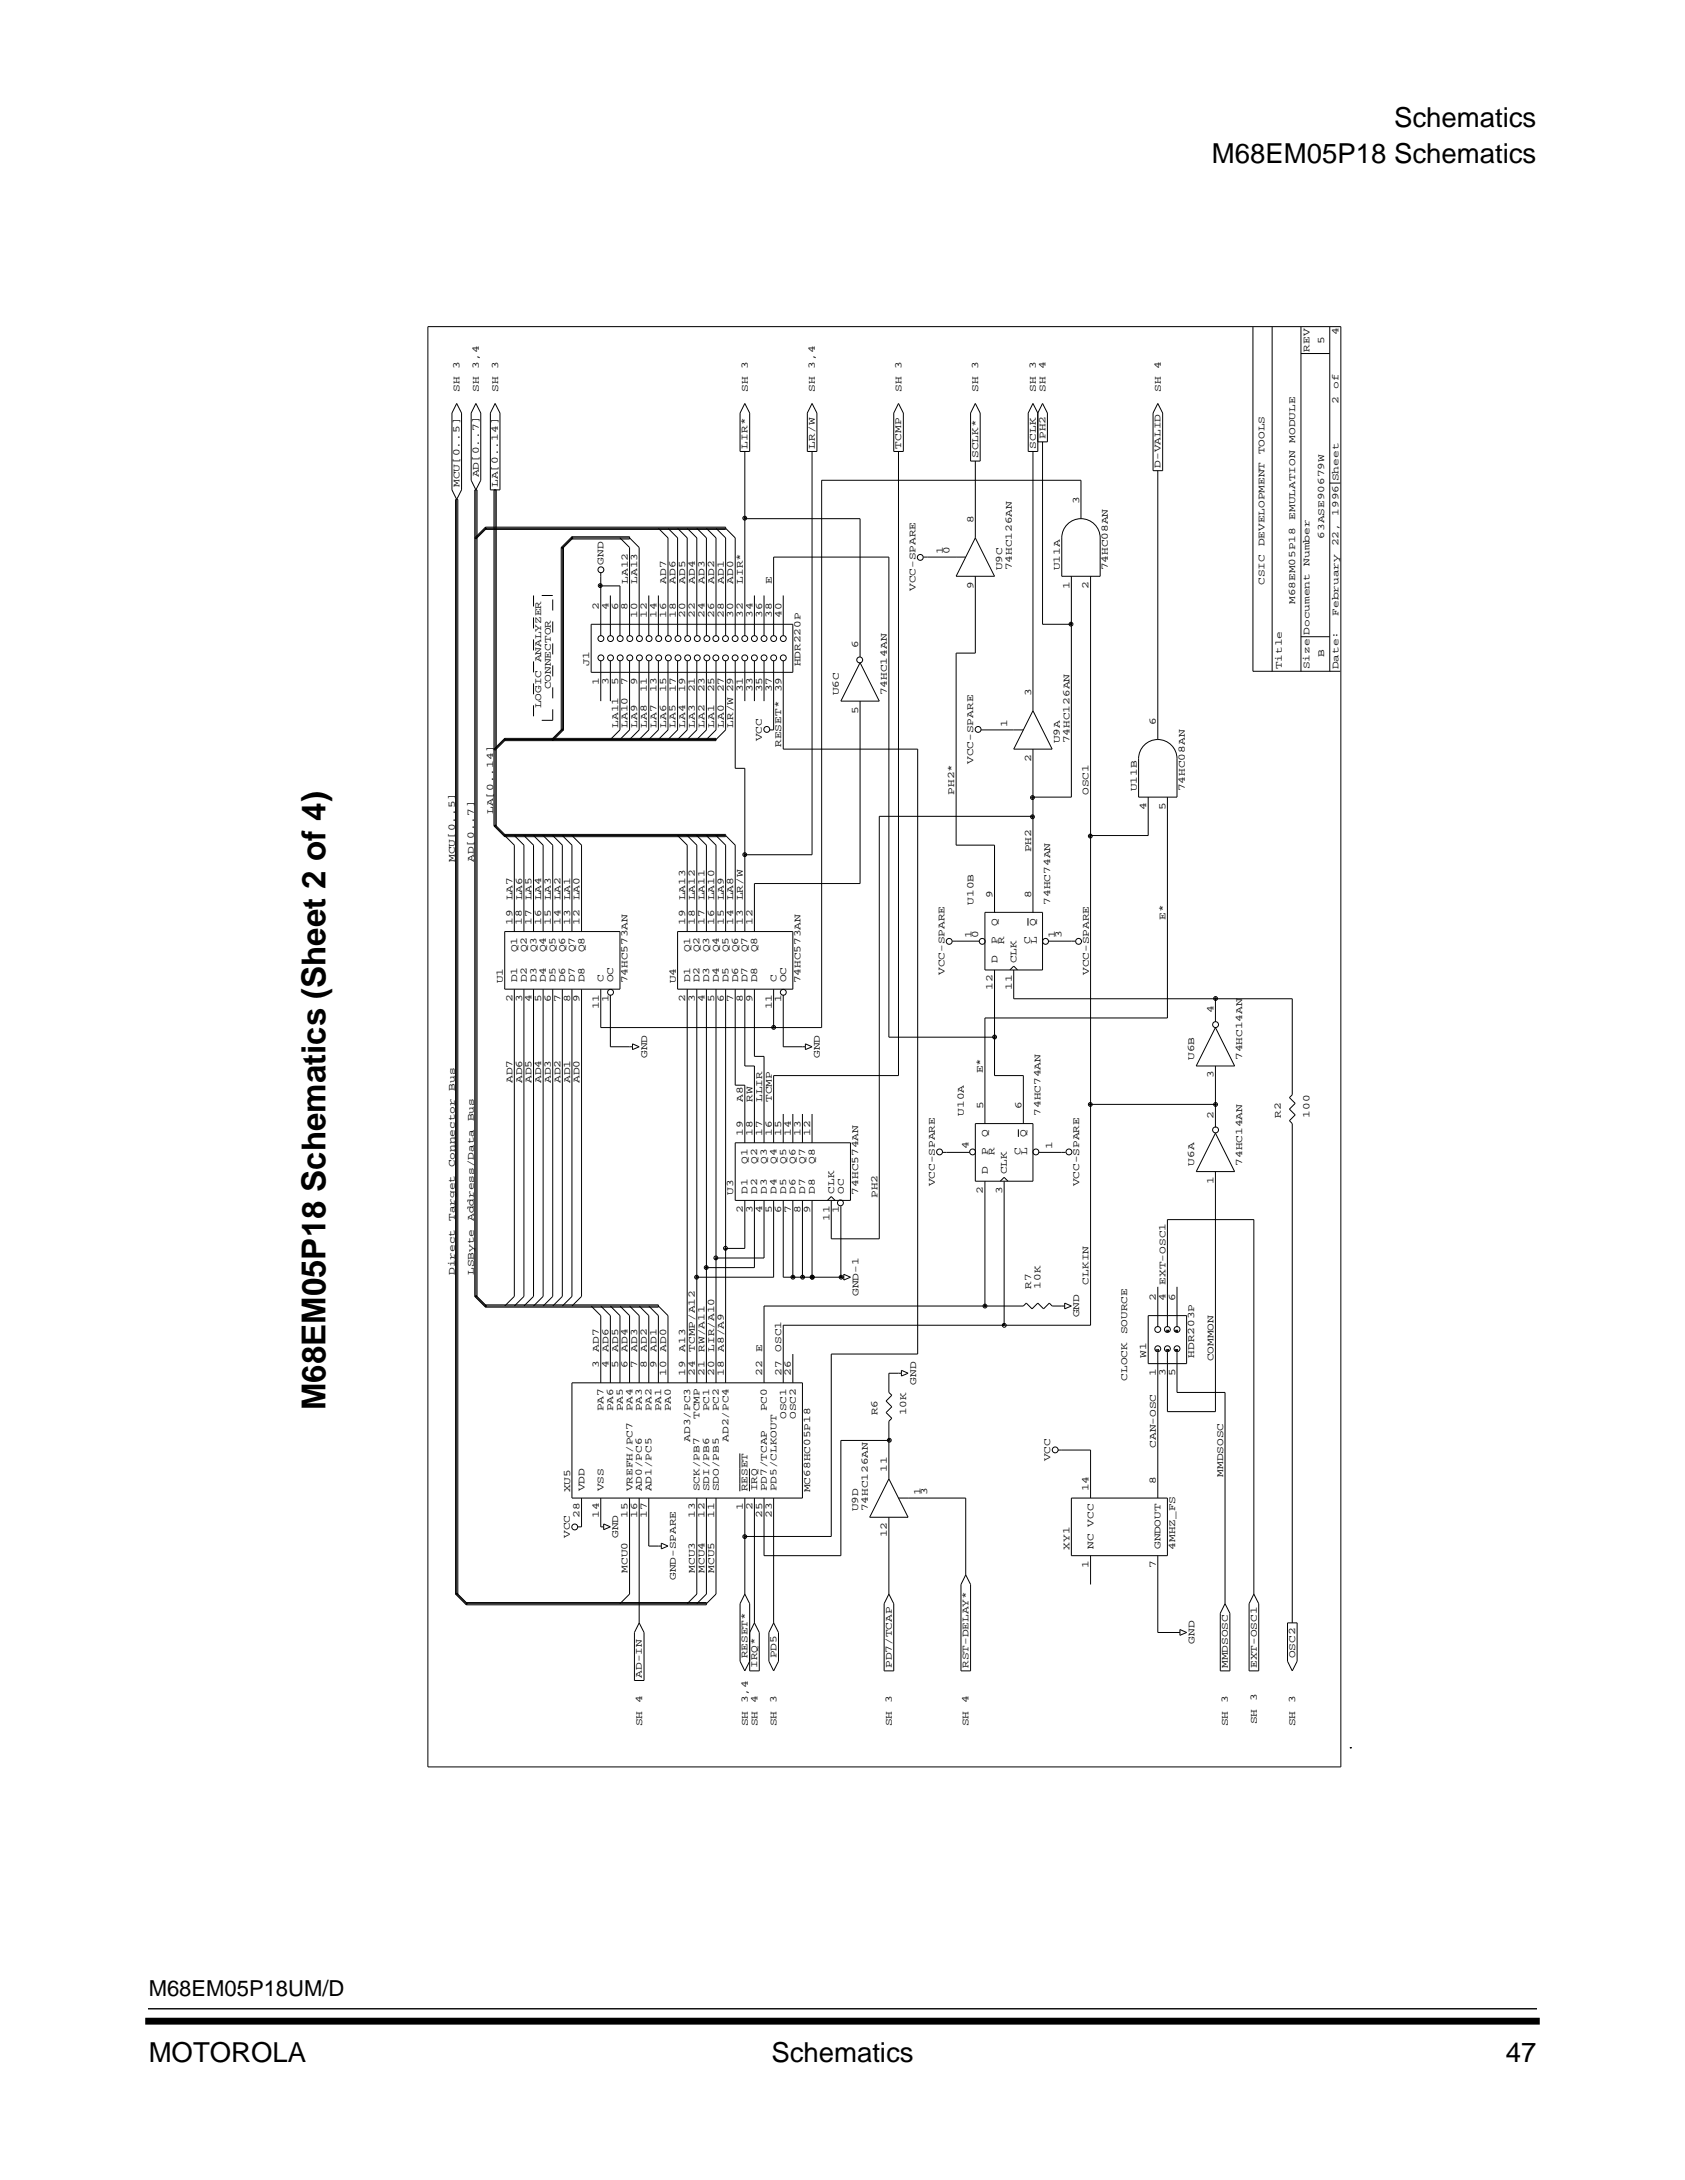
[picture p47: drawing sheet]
<svg xmlns="http://www.w3.org/2000/svg" width="216mm" height="279mm" viewBox="0 0 216 279" stroke-linecap="round" stroke-linejoin="round" font-family="sans-serif">
<defs><g id="words">
<text font-size="4.2" x="41.7" y="180.7" transform="rotate(-90 41.7 180.7)">M68EM05P18 Schematics (Sheet 2 of 4)</text>
<g font-size="3.5">
<text x="178.6" y="16.3">Schematics</text>
<text x="155.3" y="20.9">M68EM05P18 Schematics</text>
<text x="19" y="264.3">MOTOROLA</text>
<text x="98.8" y="264.3">Schematics</text>
<text x="192.9" y="264.3">47</text>
</g>
<text font-size="2.8" x="19" y="255.9">M68EM05P18UM/D</text>
<g font-size="1.3">
<text x="58.9" y="47.2" transform="rotate(-90 58.9 47.2)">3</text>
<text x="61.4" y="47.2" transform="rotate(-90 61.4 47.2)">3,4</text>
<text x="63.8" y="47.2" transform="rotate(-90 63.8 47.2)">3</text>
<text x="95.8" y="47.2" transform="rotate(-90 95.8 47.2)">3</text>
<text x="104.4" y="47.2" transform="rotate(-90 104.4 47.2)">3,4</text>
<text x="115.5" y="47.2" transform="rotate(-90 115.5 47.2)">3</text>
<text x="125.3" y="47.2" transform="rotate(-90 125.3 47.2)">3</text>
<text x="132.7" y="47.2" transform="rotate(-90 132.7 47.2)">3</text>
<text x="134" y="47.2" transform="rotate(-90 134 47.2)">4</text>
<text x="148.7" y="47.2" transform="rotate(-90 148.7 47.2)">4</text>
<text x="167.8" y="45.1" transform="rotate(-90 167.8 45.1)">REV</text>
<text x="169.6" y="44.1" transform="rotate(-90 169.6 44.1)">5</text>
<text x="171.5" y="43" transform="rotate(-90 171.5 43)">4</text>
<text x="58.9" y="50.2" transform="rotate(-90 58.9 50.2)">SH</text>
<text x="61.4" y="50.2" transform="rotate(-90 61.4 50.2)">SH</text>
<text x="63.8" y="50.2" transform="rotate(-90 63.8 50.2)">SH</text>
<text x="95.8" y="50.2" transform="rotate(-90 95.8 50.2)">SH</text>
<text x="104.4" y="50.2" transform="rotate(-90 104.4 50.2)">SH</text>
<text x="115.5" y="50.2" transform="rotate(-90 115.5 50.2)">SH</text>
<text x="125.3" y="50.2" transform="rotate(-90 125.3 50.2)">SH</text>
<text x="132.7" y="50.2" transform="rotate(-90 132.7 50.2)">SH</text>
<text x="134" y="50.2" transform="rotate(-90 134 50.2)">SH</text>
<text x="148.7" y="50.2" transform="rotate(-90 148.7 50.2)">SH</text>
<text x="171.5" y="51.8" transform="rotate(-90 171.5 51.8)">2</text>
<text x="171.5" y="49.9" transform="rotate(-90 171.5 49.9)">of</text>
<text x="95.8" y="57.5" transform="rotate(-90 95.8 57.5)">LIR*</text>
<text x="104.4" y="57.5" transform="rotate(-90 104.4 57.5)">LR/W</text>
<text x="115.5" y="57.5" transform="rotate(-90 115.5 57.5)">TCMP</text>
<text x="125.3" y="58.7" transform="rotate(-90 125.3 58.7)">SCLK*</text>
<text x="132.7" y="57.5" transform="rotate(-90 132.7 57.5)">SCLK</text>
<text x="133.9" y="56.3" transform="rotate(-90 133.9 56.3)">PH2</text>
<text x="148.7" y="59.9" transform="rotate(-90 148.7 59.9)">D-VALID</text>
<text x="162" y="58.2" transform="rotate(-90 162 58.2)">TOOLS</text>
<text x="166" y="56.7" transform="rotate(-90 166 56.7)">MODULE</text>
<text x="58.9" y="62.4" transform="rotate(-90 58.9 62.4)">MCU[0..5]</text>
<text x="61.3" y="61.2" transform="rotate(-90 61.3 61.2)">AD[0..7]</text>
<text x="63.8" y="62.4" transform="rotate(-90 63.8 62.4)">LA[0..14]</text>
<text x="138.3" y="64.6" transform="rotate(-90 138.3 64.6)">3</text>
<text x="120.8" y="71" transform="rotate(-90 120.8 71)">1</text>
<text x="121.7" y="71" transform="rotate(-90 121.7 71)">0</text>
<text x="124.7" y="67.1" transform="rotate(-90 124.7 67.1)">8</text>
<text x="162" y="70" transform="rotate(-90 162 70)">DEVELOPMENT</text>
<text x="166" y="66.6" transform="rotate(-90 166 66.6)">EMULATION</text>
<text x="169.6" y="69.1" transform="rotate(-90 169.6 69.1)">63ASE90679W</text>
<text x="171.5" y="70" transform="rotate(-90 171.5 70)">22,</text>
<text x="171.5" y="66.1" transform="rotate(-90 171.5 66.1)">1996 Sheet</text>
<text x="77.3" y="72.4" transform="rotate(-90 77.3 72.4)">GND</text>
<text x="80.4" y="74.8" transform="rotate(-90 80.4 74.8)">LA12</text>
<text x="81.7" y="74.8" transform="rotate(-90 81.7 74.8)">LA13</text>
<text x="85.3" y="74.8" transform="rotate(-90 85.3 74.8)">AD7</text>
<text x="86.6" y="74.8" transform="rotate(-90 86.6 74.8)">AD6</text>
<text x="87.8" y="74.8" transform="rotate(-90 87.8 74.8)">AD5</text>
<text x="89" y="74.8" transform="rotate(-90 89 74.8)">AD4</text>
<text x="90.3" y="74.8" transform="rotate(-90 90.3 74.8)">AD3</text>
<text x="91.5" y="74.8" transform="rotate(-90 91.5 74.8)">AD2</text>
<text x="92.7" y="74.8" transform="rotate(-90 92.7 74.8)">AD1</text>
<text x="94" y="74.8" transform="rotate(-90 94 74.8)">AD0</text>
<text x="95.2" y="74.8" transform="rotate(-90 95.2 74.8)">LIR*</text>
<text x="98.9" y="74.8" transform="rotate(-90 98.9 74.8)">E</text>
<text x="117.3" y="75.8" transform="rotate(-90 117.3 75.8)">VCC-SPARE</text>
<text x="124.7" y="75.5" transform="rotate(-90 124.7 75.5)">9</text>
<text x="128.4" y="73.1" transform="rotate(-90 128.4 73.1)">U9C</text>
<text x="129.6" y="73.1" transform="rotate(-90 129.6 73.1)">74HC126AN</text>
<text x="135.8" y="73.1" transform="rotate(-90 135.8 73.1)">U11A</text>
<text x="137" y="75.5" transform="rotate(-90 137 75.5)">1</text>
<text x="139.5" y="75.5" transform="rotate(-90 139.5 75.5)">2</text>
<text x="142" y="73.1" transform="rotate(-90 142 73.1)">74HC08AN</text>
<text x="162" y="75" transform="rotate(-90 162 75)">CSIC</text>
<text x="166" y="77.4" transform="rotate(-90 166 77.4)">M68EM05P18</text>
<text x="167.8" y="72.5" transform="rotate(-90 167.8 72.5)">Number</text>
<text x="76.7" y="78.2" transform="rotate(-90 76.7 78.2)">2</text>
<text x="78" y="78.2" transform="rotate(-90 78 78.2)">4</text>
<text x="79.2" y="78.2" transform="rotate(-90 79.2 78.2)">6</text>
<text x="80.4" y="78.2" transform="rotate(-90 80.4 78.2)">8</text>
<text x="81.7" y="79.1" transform="rotate(-90 81.7 79.1)">10</text>
<text x="82.9" y="79.1" transform="rotate(-90 82.9 79.1)">12</text>
<text x="84.1" y="79.1" transform="rotate(-90 84.1 79.1)">14</text>
<text x="85.3" y="79.1" transform="rotate(-90 85.3 79.1)">16</text>
<text x="86.6" y="79.1" transform="rotate(-90 86.6 79.1)">18</text>
<text x="87.8" y="79.1" transform="rotate(-90 87.8 79.1)">20</text>
<text x="89" y="79.1" transform="rotate(-90 89 79.1)">22</text>
<text x="90.3" y="79.1" transform="rotate(-90 90.3 79.1)">24</text>
<text x="91.5" y="79.1" transform="rotate(-90 91.5 79.1)">26</text>
<text x="92.7" y="79.1" transform="rotate(-90 92.7 79.1)">28</text>
<text x="94" y="79.1" transform="rotate(-90 94 79.1)">30</text>
<text x="95.2" y="79.1" transform="rotate(-90 95.2 79.1)">32</text>
<text x="96.4" y="79.1" transform="rotate(-90 96.4 79.1)">34</text>
<text x="97.7" y="79.1" transform="rotate(-90 97.7 79.1)">36</text>
<text x="98.9" y="79.1" transform="rotate(-90 98.9 79.1)">38</text>
<text x="100.1" y="79.1" transform="rotate(-90 100.1 79.1)">40</text>
<text x="110" y="83.1" transform="rotate(-90 110 83.1)">6</text>
<text x="171.5" y="78.9" transform="rotate(-90 171.5 78.9)">February</text>
<text x="69.3" y="84.9" transform="rotate(-90 69.3 84.9)">ANALYZER</text>
<text x="70.6" y="88.3" transform="rotate(-90 70.6 88.3)">CONNECTOR</text>
<text x="75.5" y="85.4" transform="rotate(-90 75.5 85.4)">J1</text>
<text x="76.7" y="87.8" transform="rotate(-90 76.7 87.8)">1</text>
<text x="78" y="87.8" transform="rotate(-90 78 87.8)">3</text>
<text x="79.2" y="87.8" transform="rotate(-90 79.2 87.8)">5</text>
<text x="80.4" y="87.8" transform="rotate(-90 80.4 87.8)">7</text>
<text x="81.7" y="87.8" transform="rotate(-90 81.7 87.8)">9</text>
<text x="82.9" y="88.7" transform="rotate(-90 82.9 88.7)">11</text>
<text x="84.1" y="88.7" transform="rotate(-90 84.1 88.7)">13</text>
<text x="85.3" y="88.7" transform="rotate(-90 85.3 88.7)">15</text>
<text x="86.6" y="88.7" transform="rotate(-90 86.6 88.7)">17</text>
<text x="87.8" y="88.7" transform="rotate(-90 87.8 88.7)">19</text>
<text x="89" y="88.7" transform="rotate(-90 89 88.7)">21</text>
<text x="90.3" y="88.7" transform="rotate(-90 90.3 88.7)">23</text>
<text x="91.5" y="88.7" transform="rotate(-90 91.5 88.7)">25</text>
<text x="92.7" y="88.7" transform="rotate(-90 92.7 88.7)">27</text>
<text x="95.2" y="88.7" transform="rotate(-90 95.2 88.7)">31</text>
<text x="96.4" y="88.7" transform="rotate(-90 96.4 88.7)">33</text>
<text x="97.7" y="88.7" transform="rotate(-90 97.7 88.7)">35</text>
<text x="98.9" y="88.7" transform="rotate(-90 98.9 88.7)">37</text>
<text x="100.1" y="88.7" transform="rotate(-90 100.1 88.7)">39</text>
<text x="102.6" y="85.4" transform="rotate(-90 102.6 85.4)">HDR220P</text>
<text x="107.5" y="89.1" transform="rotate(-90 107.5 89.1)">U6C</text>
<text x="113.6" y="89.1" transform="rotate(-90 113.6 89.1)">74HC14AN</text>
<text x="132.1" y="89.2" transform="rotate(-90 132.1 89.2)">3</text>
<text x="164.2" y="85.8" transform="rotate(-90 164.2 85.8)">Title</text>
<text x="167.8" y="85.8" transform="rotate(-90 167.8 85.8)">Size Document</text>
<text x="169.6" y="84.2" transform="rotate(-90 169.6 84.2)">B</text>
<text x="171.5" y="85.8" transform="rotate(-90 171.5 85.8)">Date:</text>
<text x="69.3" y="90.8" transform="rotate(-90 69.3 90.8)">LOGIC</text>
<text x="79.2" y="93.3" transform="rotate(-90 79.2 93.3)">LA11</text>
<text x="80.4" y="93.3" transform="rotate(-90 80.4 93.3)">LA10</text>
<text x="81.7" y="93.3" transform="rotate(-90 81.7 93.3)">LA9</text>
<text x="82.9" y="93.3" transform="rotate(-90 82.9 93.3)">LA8</text>
<text x="84.1" y="93.3" transform="rotate(-90 84.1 93.3)">LA7</text>
<text x="85.3" y="93.3" transform="rotate(-90 85.3 93.3)">LA6</text>
<text x="86.6" y="93.3" transform="rotate(-90 86.6 93.3)">LA5</text>
<text x="87.8" y="93.3" transform="rotate(-90 87.8 93.3)">LA4</text>
<text x="89" y="93.3" transform="rotate(-90 89 93.3)">LA3</text>
<text x="90.3" y="93.3" transform="rotate(-90 90.3 93.3)">LA2</text>
<text x="91.5" y="93.3" transform="rotate(-90 91.5 93.3)">LA1</text>
<text x="92.7" y="93.3" transform="rotate(-90 92.7 93.3)">LA0</text>
<text x="94" y="93.3" transform="rotate(-90 94 93.3)">LR/W 29</text>
<text x="97.6" y="95" transform="rotate(-90 97.6 95)">VCC</text>
<text x="100.1" y="95.7" transform="rotate(-90 100.1 95.7)">RESET*</text>
<text x="110" y="91.5" transform="rotate(-90 110 91.5)">5</text>
<text x="129" y="93.2" transform="rotate(-90 129 93.2)">1</text>
<text x="135.8" y="95.3" transform="rotate(-90 135.8 95.3)">U9A</text>
<text x="137" y="95.3" transform="rotate(-90 137 95.3)">74HC126AN</text>
<text x="148.1" y="92.9" transform="rotate(-90 148.1 92.9)">6</text>
<text x="122.3" y="101.9" transform="rotate(-90 122.3 101.9)">PH2*</text>
<text x="124.7" y="97.9" transform="rotate(-90 124.7 97.9)">VCC-SPARE</text>
<text x="132.1" y="97.6" transform="rotate(-90 132.1 97.6)">2</text>
<text x="139.5" y="101.9" transform="rotate(-90 139.5 101.9)">OSC1</text>
<text x="145.6" y="101.4" transform="rotate(-90 145.6 101.4)">U11B</text>
<text x="151.8" y="101.4" transform="rotate(-90 151.8 101.4)">74HC08AN</text>
<text x="63.2" y="104.3" transform="rotate(-90 63.2 104.3)">LA[0..14]</text>
<text x="146.9" y="103.8" transform="rotate(-90 146.9 103.8)">4</text>
<text x="149.3" y="103.8" transform="rotate(-90 149.3 103.8)">5</text>
<text x="58.3" y="110.5" transform="rotate(-90 58.3 110.5)">MCU[0..5]</text>
<text x="60.7" y="110.5" transform="rotate(-90 60.7 110.5)">AD[0..7]</text>
<text x="132.1" y="109.3" transform="rotate(-90 132.1 109.3)">PH2</text>
<text x="65.7" y="118.5" transform="rotate(-90 65.7 118.5)">19</text>
<text x="65.7" y="115.4" transform="rotate(-90 65.7 115.4)">LA7</text>
<text x="66.9" y="118.5" transform="rotate(-90 66.9 118.5)">18</text>
<text x="66.9" y="115.4" transform="rotate(-90 66.9 115.4)">LA6</text>
<text x="68.1" y="118.5" transform="rotate(-90 68.1 118.5)">17</text>
<text x="68.1" y="115.4" transform="rotate(-90 68.1 115.4)">LA5</text>
<text x="69.3" y="118.5" transform="rotate(-90 69.3 118.5)">16</text>
<text x="69.3" y="115.4" transform="rotate(-90 69.3 115.4)">LA4</text>
<text x="70.6" y="118.5" transform="rotate(-90 70.6 118.5)">15</text>
<text x="70.6" y="115.4" transform="rotate(-90 70.6 115.4)">LA3</text>
<text x="71.8" y="118.5" transform="rotate(-90 71.8 118.5)">14</text>
<text x="71.8" y="115.4" transform="rotate(-90 71.8 115.4)">LA2</text>
<text x="73" y="118.5" transform="rotate(-90 73 118.5)">13</text>
<text x="73" y="115.4" transform="rotate(-90 73 115.4)">LA1</text>
<text x="74.3" y="118.5" transform="rotate(-90 74.3 118.5)">12</text>
<text x="74.3" y="115.4" transform="rotate(-90 74.3 115.4)">LA0</text>
<text x="87.8" y="118.5" transform="rotate(-90 87.8 118.5)">19</text>
<text x="87.8" y="115.4" transform="rotate(-90 87.8 115.4)">LA13</text>
<text x="89" y="118.5" transform="rotate(-90 89 118.5)">18</text>
<text x="89" y="115.4" transform="rotate(-90 89 115.4)">LA12</text>
<text x="90.3" y="118.5" transform="rotate(-90 90.3 118.5)">17</text>
<text x="90.3" y="115.4" transform="rotate(-90 90.3 115.4)">LA11</text>
<text x="91.5" y="118.5" transform="rotate(-90 91.5 118.5)">16</text>
<text x="91.5" y="115.4" transform="rotate(-90 91.5 115.4)">LA10</text>
<text x="92.7" y="118.5" transform="rotate(-90 92.7 118.5)">15</text>
<text x="92.7" y="115.4" transform="rotate(-90 92.7 115.4)">LA9</text>
<text x="94" y="118.5" transform="rotate(-90 94 118.5)">14</text>
<text x="94" y="115.4" transform="rotate(-90 94 115.4)">LA8</text>
<text x="95.2" y="118.5" transform="rotate(-90 95.2 118.5)">13</text>
<text x="95.2" y="115.4" transform="rotate(-90 95.2 115.4)">LR/W</text>
<text x="96.4" y="118.5" transform="rotate(-90 96.4 118.5)">12</text>
<text x="124.7" y="115.9" transform="rotate(-90 124.7 115.9)">U10B</text>
<text x="127.2" y="115.1" transform="rotate(-90 127.2 115.1)">9</text>
<text x="127.8" y="118.6" transform="rotate(-90 127.8 118.6)">Q</text>
<text x="132.1" y="115.1" transform="rotate(-90 132.1 115.1)">8</text>
<text x="132.7" y="118.6" transform="rotate(-90 132.7 118.6)">Q</text>
<text x="134.6" y="115.9" transform="rotate(-90 134.6 115.9)">74HC74AN</text>
<text x="149.3" y="117.9" transform="rotate(-90 149.3 117.9)">E*</text>
<text x="66.3" y="122.1" transform="rotate(-90 66.3 122.1)">Q1</text>
<text x="66.3" y="125.9" transform="rotate(-90 66.3 125.9)">D1</text>
<text x="67.5" y="122.1" transform="rotate(-90 67.5 122.1)">Q2</text>
<text x="67.5" y="125.9" transform="rotate(-90 67.5 125.9)">D2</text>
<text x="68.7" y="122.1" transform="rotate(-90 68.7 122.1)">Q3</text>
<text x="68.7" y="125.9" transform="rotate(-90 68.7 125.9)">D3</text>
<text x="70" y="122.1" transform="rotate(-90 70 122.1)">Q4</text>
<text x="70" y="125.9" transform="rotate(-90 70 125.9)">D4</text>
<text x="71.2" y="122.1" transform="rotate(-90 71.2 122.1)">Q5</text>
<text x="71.2" y="125.9" transform="rotate(-90 71.2 125.9)">D5</text>
<text x="72.4" y="122.1" transform="rotate(-90 72.4 122.1)">Q6</text>
<text x="72.4" y="125.9" transform="rotate(-90 72.4 125.9)">D6</text>
<text x="73.6" y="122.1" transform="rotate(-90 73.6 122.1)">Q7</text>
<text x="73.6" y="125.9" transform="rotate(-90 73.6 125.9)">D7</text>
<text x="74.9" y="122.1" transform="rotate(-90 74.9 122.1)">Q8</text>
<text x="74.9" y="125.9" transform="rotate(-90 74.9 125.9)">D8</text>
<text x="77.3" y="125.9" transform="rotate(-90 77.3 125.9)">C</text>
<text x="78.6" y="125.9" transform="rotate(-90 78.6 125.9)">OC</text>
<text x="88.4" y="122.1" transform="rotate(-90 88.4 122.1)">Q1</text>
<text x="88.4" y="125.9" transform="rotate(-90 88.4 125.9)">D1</text>
<text x="89.6" y="122.1" transform="rotate(-90 89.6 122.1)">Q2</text>
<text x="89.6" y="125.9" transform="rotate(-90 89.6 125.9)">D2</text>
<text x="90.9" y="122.1" transform="rotate(-90 90.9 122.1)">Q3</text>
<text x="90.9" y="125.9" transform="rotate(-90 90.9 125.9)">D3</text>
<text x="92.1" y="122.1" transform="rotate(-90 92.1 122.1)">Q4</text>
<text x="92.1" y="125.9" transform="rotate(-90 92.1 125.9)">D4</text>
<text x="93.3" y="122.1" transform="rotate(-90 93.3 122.1)">Q5</text>
<text x="93.3" y="125.9" transform="rotate(-90 93.3 125.9)">D5</text>
<text x="94.6" y="122.1" transform="rotate(-90 94.6 122.1)">Q6</text>
<text x="94.6" y="125.9" transform="rotate(-90 94.6 125.9)">D6</text>
<text x="95.8" y="122.1" transform="rotate(-90 95.8 122.1)">Q7</text>
<text x="95.8" y="125.9" transform="rotate(-90 95.8 125.9)">D7</text>
<text x="97" y="122.1" transform="rotate(-90 97 122.1)">Q8</text>
<text x="97" y="125.9" transform="rotate(-90 97 125.9)">D8</text>
<text x="99.5" y="125.9" transform="rotate(-90 99.5 125.9)">C</text>
<text x="100.7" y="125.9" transform="rotate(-90 100.7 125.9)">OC</text>
<text x="121" y="125" transform="rotate(-90 121 125)">VCC-SPARE</text>
<text x="124.5" y="120.2" transform="rotate(-90 124.5 120.2)">1</text>
<text x="125.3" y="120.2" transform="rotate(-90 125.3 120.2)">0</text>
<text x="127.8" y="123.4" transform="rotate(-90 127.8 123.4)">D</text>
<text x="127.8" y="121" transform="rotate(-90 127.8 121)">P</text>
<text x="128.6" y="121" transform="rotate(-90 128.6 121)">R</text>
<text x="130.3" y="123.4" transform="rotate(-90 130.3 123.4)">CLK</text>
<text x="132" y="121" transform="rotate(-90 132 121)">C</text>
<text x="132.8" y="121" transform="rotate(-90 132.8 121)">L</text>
<text x="135.2" y="120.2" transform="rotate(-90 135.2 120.2)">1</text>
<text x="136" y="120.2" transform="rotate(-90 136 120.2)">3</text>
<text x="139.5" y="125" transform="rotate(-90 139.5 125)">VCC-SPARE</text>
<text x="64.4" y="126" transform="rotate(-90 64.4 126)">U1</text>
<text x="65.7" y="128.4" transform="rotate(-90 65.7 128.4)">2</text>
<text x="66.9" y="128.4" transform="rotate(-90 66.9 128.4)">3</text>
<text x="68.1" y="128.4" transform="rotate(-90 68.1 128.4)">4</text>
<text x="69.3" y="128.4" transform="rotate(-90 69.3 128.4)">5</text>
<text x="70.6" y="128.4" transform="rotate(-90 70.6 128.4)">6</text>
<text x="71.8" y="128.4" transform="rotate(-90 71.8 128.4)">7</text>
<text x="73" y="128.4" transform="rotate(-90 73 128.4)">8</text>
<text x="74.3" y="128.4" transform="rotate(-90 74.3 128.4)">9</text>
<text x="76.7" y="129.4" transform="rotate(-90 76.7 129.4)">11</text>
<text x="78" y="128.4" transform="rotate(-90 78 128.4)">1</text>
<text x="80.4" y="126" transform="rotate(-90 80.4 126)">74HC573AN</text>
<text x="86.6" y="126" transform="rotate(-90 86.6 126)">U4</text>
<text x="87.8" y="128.4" transform="rotate(-90 87.8 128.4)">2</text>
<text x="89" y="128.4" transform="rotate(-90 89 128.4)">3</text>
<text x="90.3" y="128.4" transform="rotate(-90 90.3 128.4)">4</text>
<text x="91.5" y="128.4" transform="rotate(-90 91.5 128.4)">5</text>
<text x="92.7" y="128.4" transform="rotate(-90 92.7 128.4)">6</text>
<text x="94" y="128.4" transform="rotate(-90 94 128.4)">7</text>
<text x="95.2" y="128.4" transform="rotate(-90 95.2 128.4)">8</text>
<text x="96.4" y="128.4" transform="rotate(-90 96.4 128.4)">9</text>
<text x="98.9" y="129.4" transform="rotate(-90 98.9 129.4)">11</text>
<text x="100.1" y="128.4" transform="rotate(-90 100.1 128.4)">1</text>
<text x="102.6" y="126" transform="rotate(-90 102.6 126)">74HC573AN</text>
<text x="127.2" y="126.9" transform="rotate(-90 127.2 126.9)">12</text>
<text x="129.6" y="126.9" transform="rotate(-90 129.6 126.9)">11</text>
<text x="155.5" y="129.8" transform="rotate(-90 155.5 129.8)">4</text>
<text x="82.9" y="135.6" transform="rotate(-90 82.9 135.6)">GND</text>
<text x="105.1" y="135.6" transform="rotate(-90 105.1 135.6)">GND</text>
<text x="126" y="137.6" transform="rotate(-90 126 137.6)">E*</text>
<text x="153" y="135.9" transform="rotate(-90 153 135.9)">U6B</text>
<text x="159.2" y="135.9" transform="rotate(-90 159.2 135.9)">74HC14AN</text>
<text x="58.3" y="139.8" transform="rotate(-90 58.3 139.8)">Bus</text>
<text x="60.7" y="143.7" transform="rotate(-90 60.7 143.7)">Bus</text>
<text x="65.7" y="138.8" transform="rotate(-90 65.7 138.8)">AD7</text>
<text x="66.9" y="138.8" transform="rotate(-90 66.9 138.8)">AD6</text>
<text x="68.1" y="138.8" transform="rotate(-90 68.1 138.8)">AD5</text>
<text x="69.3" y="138.8" transform="rotate(-90 69.3 138.8)">AD4</text>
<text x="70.6" y="138.8" transform="rotate(-90 70.6 138.8)">AD3</text>
<text x="71.8" y="138.8" transform="rotate(-90 71.8 138.8)">AD2</text>
<text x="73" y="138.8" transform="rotate(-90 73 138.8)">AD1</text>
<text x="74.3" y="138.8" transform="rotate(-90 74.3 138.8)">AD0</text>
<text x="95.2" y="141.3" transform="rotate(-90 95.2 141.3)">A8</text>
<text x="96.4" y="141.3" transform="rotate(-90 96.4 141.3)">RW</text>
<text x="97.6" y="141.3" transform="rotate(-90 97.6 141.3)">LLIR</text>
<text x="98.9" y="141.3" transform="rotate(-90 98.9 141.3)">TCMP</text>
<text x="123.5" y="143" transform="rotate(-90 123.5 143)">U10A</text>
<text x="126" y="142.2" transform="rotate(-90 126 142.2)">5</text>
<text x="130.9" y="142.2" transform="rotate(-90 130.9 142.2)">6</text>
<text x="133.3" y="143" transform="rotate(-90 133.3 143)">74HC74AN</text>
<text x="155.5" y="143.4" transform="rotate(-90 155.5 143.4)">2</text>
<text x="155.5" y="138.2" transform="rotate(-90 155.5 138.2)">3</text>
<text x="164.1" y="143.3" transform="rotate(-90 164.1 143.3)">R2</text>
<text x="167.8" y="143.3" transform="rotate(-90 167.8 143.3)">100</text>
<text x="58.3" y="149.6" transform="rotate(-90 58.3 149.6)">Connector</text>
<text x="95.2" y="145.6" transform="rotate(-90 95.2 145.6)">19</text>
<text x="95.8" y="149.1" transform="rotate(-90 95.8 149.1)">Q1</text>
<text x="96.4" y="145.6" transform="rotate(-90 96.4 145.6)">18</text>
<text x="97" y="149.1" transform="rotate(-90 97 149.1)">Q2</text>
<text x="97.6" y="145.6" transform="rotate(-90 97.6 145.6)">17</text>
<text x="98.3" y="149.1" transform="rotate(-90 98.3 149.1)">Q3</text>
<text x="98.9" y="145.6" transform="rotate(-90 98.9 145.6)">16</text>
<text x="99.5" y="149.1" transform="rotate(-90 99.5 149.1)">Q4</text>
<text x="100.1" y="145.6" transform="rotate(-90 100.1 145.6)">15</text>
<text x="100.7" y="149.1" transform="rotate(-90 100.7 149.1)">Q5</text>
<text x="101.3" y="145.6" transform="rotate(-90 101.3 145.6)">14</text>
<text x="101.9" y="149.1" transform="rotate(-90 101.9 149.1)">Q6</text>
<text x="102.6" y="145.6" transform="rotate(-90 102.6 145.6)">13</text>
<text x="103.2" y="149.1" transform="rotate(-90 103.2 149.1)">Q7</text>
<text x="103.8" y="145.6" transform="rotate(-90 103.8 145.6)">12</text>
<text x="104.4" y="149.1" transform="rotate(-90 104.4 149.1)">Q8</text>
<text x="124.1" y="147.3" transform="rotate(-90 124.1 147.3)">4</text>
<text x="126.6" y="145.7" transform="rotate(-90 126.6 145.7)">Q</text>
<text x="126.6" y="148.1" transform="rotate(-90 126.6 148.1)">P</text>
<text x="127.4" y="148.1" transform="rotate(-90 127.4 148.1)">R</text>
<text x="130.8" y="148.1" transform="rotate(-90 130.8 148.1)">C</text>
<text x="131.5" y="145.7" transform="rotate(-90 131.5 145.7)">Q</text>
<text x="131.6" y="148.1" transform="rotate(-90 131.6 148.1)">L</text>
<text x="134.8" y="147.3" transform="rotate(-90 134.8 147.3)">1</text>
<text x="153" y="149.4" transform="rotate(-90 153 149.4)">U6A</text>
<text x="159.2" y="149.4" transform="rotate(-90 159.2 149.4)">74HC14AN</text>
<text x="94" y="153.1" transform="rotate(-90 94 153.1)">U3</text>
<text x="95.2" y="155.4" transform="rotate(-90 95.2 155.4)">2</text>
<text x="95.8" y="153" transform="rotate(-90 95.8 153)">D1</text>
<text x="96.4" y="155.4" transform="rotate(-90 96.4 155.4)">3</text>
<text x="97" y="153" transform="rotate(-90 97 153)">D2</text>
<text x="97.6" y="155.4" transform="rotate(-90 97.6 155.4)">4</text>
<text x="98.3" y="153" transform="rotate(-90 98.3 153)">D3</text>
<text x="98.9" y="155.4" transform="rotate(-90 98.9 155.4)">5</text>
<text x="99.5" y="153" transform="rotate(-90 99.5 153)">D4</text>
<text x="100.1" y="155.4" transform="rotate(-90 100.1 155.4)">6</text>
<text x="100.7" y="153" transform="rotate(-90 100.7 153)">D5</text>
<text x="101.3" y="155.4" transform="rotate(-90 101.3 155.4)">7</text>
<text x="101.9" y="153" transform="rotate(-90 101.9 153)">D6</text>
<text x="102.6" y="155.4" transform="rotate(-90 102.6 155.4)">8</text>
<text x="103.2" y="153" transform="rotate(-90 103.2 153)">D7</text>
<text x="103.8" y="155.4" transform="rotate(-90 103.8 155.4)">9</text>
<text x="104.4" y="153" transform="rotate(-90 104.4 153)">D8</text>
<text x="106.9" y="153" transform="rotate(-90 106.9 153)">CLK</text>
<text x="107.5" y="155.4" transform="rotate(-90 107.5 155.4)">1</text>
<text x="108.1" y="153" transform="rotate(-90 108.1 153)">OC</text>
<text x="110" y="153.1" transform="rotate(-90 110 153.1)">74HC574AN</text>
<text x="112.4" y="153.6" transform="rotate(-90 112.4 153.6)">PH2</text>
<text x="119.8" y="152.1" transform="rotate(-90 119.8 152.1)">VCC-SPARE</text>
<text x="126" y="153" transform="rotate(-90 126 153)">2</text>
<text x="126.6" y="150.5" transform="rotate(-90 126.6 150.5)">D</text>
<text x="128.4" y="153" transform="rotate(-90 128.4 153)">3</text>
<text x="129" y="150.5" transform="rotate(-90 129 150.5)">CLK</text>
<text x="138.3" y="152.1" transform="rotate(-90 138.3 152.1)">VCC-SPARE</text>
<text x="155.5" y="151.8" transform="rotate(-90 155.5 151.8)">1</text>
<text x="58.3" y="156.5" transform="rotate(-90 58.3 156.5)">Target</text>
<text x="60.7" y="156.5" transform="rotate(-90 60.7 156.5)">Address/Data</text>
<text x="106.3" y="156.4" transform="rotate(-90 106.3 156.4)">11</text>
<text x="58.3" y="163.4" transform="rotate(-90 58.3 163.4)">Direct</text>
<text x="60.7" y="163.4" transform="rotate(-90 60.7 163.4)">LSByte</text>
<text x="110" y="166.1" transform="rotate(-90 110 166.1)">GND-1</text>
<text x="132.1" y="165.2" transform="rotate(-90 132.1 165.2)">R7</text>
<text x="133.3" y="165.2" transform="rotate(-90 133.3 165.2)">10K</text>
<text x="139.5" y="164.6" transform="rotate(-90 139.5 164.6)">CLKIN</text>
<text x="148.1" y="166.8" transform="rotate(-90 148.1 166.8)">2</text>
<text x="149.3" y="166.8" transform="rotate(-90 149.3 166.8)">4</text>
<text x="149.3" y="164.6" transform="rotate(-90 149.3 164.6)">EXT-OSC1</text>
<text x="150.6" y="166.8" transform="rotate(-90 150.6 166.8)">6</text>
<text x="76.7" y="173.2" transform="rotate(-90 76.7 173.2)">AD7</text>
<text x="78" y="173.2" transform="rotate(-90 78 173.2)">AD6</text>
<text x="79.2" y="173.2" transform="rotate(-90 79.2 173.2)">AD5</text>
<text x="80.4" y="173.2" transform="rotate(-90 80.4 173.2)">AD4</text>
<text x="81.7" y="173.2" transform="rotate(-90 81.7 173.2)">AD3</text>
<text x="82.9" y="173.2" transform="rotate(-90 82.9 173.2)">AD2</text>
<text x="84.1" y="173.2" transform="rotate(-90 84.1 173.2)">AD1</text>
<text x="85.3" y="173.2" transform="rotate(-90 85.3 173.2)">AD0</text>
<text x="87.8" y="173.3" transform="rotate(-90 87.8 173.3)">A13</text>
<text x="89" y="173.2" transform="rotate(-90 89 173.2)">TCMP/A12</text>
<text x="90.3" y="173.2" transform="rotate(-90 90.3 173.2)">RW/A11</text>
<text x="91.5" y="173.2" transform="rotate(-90 91.5 173.2)">LIR/A10</text>
<text x="92.7" y="173.2" transform="rotate(-90 92.7 173.2)">A8/A9</text>
<text x="97.6" y="173.2" transform="rotate(-90 97.6 173.2)">E</text>
<text x="100.1" y="173.2" transform="rotate(-90 100.1 173.2)">OSC1</text>
<text x="138.3" y="168.8" transform="rotate(-90 138.3 168.8)">GND</text>
<text x="144.4" y="171" transform="rotate(-90 144.4 171)">SOURCE</text>
<text x="76.7" y="175.4" transform="rotate(-90 76.7 175.4)">3</text>
<text x="78" y="175.4" transform="rotate(-90 78 175.4)">4</text>
<text x="79.2" y="175.4" transform="rotate(-90 79.2 175.4)">5</text>
<text x="80.4" y="175.4" transform="rotate(-90 80.4 175.4)">6</text>
<text x="81.7" y="175.4" transform="rotate(-90 81.7 175.4)">7</text>
<text x="82.9" y="175.4" transform="rotate(-90 82.9 175.4)">8</text>
<text x="84.1" y="175.4" transform="rotate(-90 84.1 175.4)">9</text>
<text x="85.3" y="176.4" transform="rotate(-90 85.3 176.4)">10</text>
<text x="87.8" y="176.4" transform="rotate(-90 87.8 176.4)">19</text>
<text x="89" y="176.4" transform="rotate(-90 89 176.4)">24</text>
<text x="90.3" y="176.4" transform="rotate(-90 90.3 176.4)">21</text>
<text x="91.5" y="176.4" transform="rotate(-90 91.5 176.4)">20</text>
<text x="92.7" y="176.4" transform="rotate(-90 92.7 176.4)">18</text>
<text x="97.7" y="176.4" transform="rotate(-90 97.7 176.4)">22</text>
<text x="100.1" y="176.4" transform="rotate(-90 100.1 176.4)">27</text>
<text x="101.3" y="176.4" transform="rotate(-90 101.3 176.4)">26</text>
<text x="117.4" y="177.4" transform="rotate(-90 117.4 177.4)">GND</text>
<text x="144.4" y="176.9" transform="rotate(-90 144.4 176.9)">CLOCK</text>
<text x="146.9" y="174" transform="rotate(-90 146.9 174)">W1</text>
<text x="148.1" y="176.4" transform="rotate(-90 148.1 176.4)">1</text>
<text x="149.3" y="176.4" transform="rotate(-90 149.3 176.4)">3</text>
<text x="150.6" y="176.4" transform="rotate(-90 150.6 176.4)">5</text>
<text x="153" y="174" transform="rotate(-90 153 174)">HDR203P</text>
<text x="155.5" y="174.5" transform="rotate(-90 155.5 174.5)">COMMON</text>
<text x="77.3" y="180.9" transform="rotate(-90 77.3 180.9)">PA7</text>
<text x="78.6" y="180.9" transform="rotate(-90 78.6 180.9)">PA6</text>
<text x="79.8" y="180.9" transform="rotate(-90 79.8 180.9)">PA5</text>
<text x="81" y="180.9" transform="rotate(-90 81 180.9)">PA4</text>
<text x="82.3" y="180.9" transform="rotate(-90 82.3 180.9)">PA3</text>
<text x="83.5" y="180.9" transform="rotate(-90 83.5 180.9)">PA2</text>
<text x="84.7" y="180.9" transform="rotate(-90 84.7 180.9)">PA1</text>
<text x="86" y="180.9" transform="rotate(-90 86 180.9)">PA0</text>
<text x="88.4" y="184.8" transform="rotate(-90 88.4 184.8)">AD3/PC3</text>
<text x="89.6" y="181.9" transform="rotate(-90 89.6 181.9)">TCMP</text>
<text x="90.9" y="180.9" transform="rotate(-90 90.9 180.9)">PC1</text>
<text x="92.1" y="180.9" transform="rotate(-90 92.1 180.9)">PC2</text>
<text x="93.3" y="184.8" transform="rotate(-90 93.3 184.8)">AD2/PC4</text>
<text x="98.3" y="180.9" transform="rotate(-90 98.3 180.9)">PC0</text>
<text x="100.7" y="181.9" transform="rotate(-90 100.7 181.9)">OSC1</text>
<text x="102" y="181.9" transform="rotate(-90 102 181.9)">OSC2</text>
<text x="112.4" y="181.4" transform="rotate(-90 112.4 181.4)">R6</text>
<text x="116.1" y="181.4" transform="rotate(-90 116.1 181.4)">10K</text>
<text x="148.1" y="185.6" transform="rotate(-90 148.1 185.6)">CAN-OSC</text>
<text x="73" y="191.2" transform="rotate(-90 73 191.2)">XU5</text>
<text x="74.9" y="191.1" transform="rotate(-90 74.9 191.1)">VDD</text>
<text x="77.3" y="191.1" transform="rotate(-90 77.3 191.1)">VSS</text>
<text x="81" y="191.1" transform="rotate(-90 81 191.1)">VREFH/PC7</text>
<text x="82.3" y="191.1" transform="rotate(-90 82.3 191.1)">AD0/PC6</text>
<text x="83.5" y="191.1" transform="rotate(-90 83.5 191.1)">AD1/PC5</text>
<text x="89.6" y="191.1" transform="rotate(-90 89.6 191.1)">SCK/PB7</text>
<text x="90.9" y="191.1" transform="rotate(-90 90.9 191.1)">SDI/PB6</text>
<text x="92.1" y="191.1" transform="rotate(-90 92.1 191.1)">SDO/PB5</text>
<text x="95.8" y="191.1" transform="rotate(-90 95.8 191.1)">RESET</text>
<text x="97" y="191.1" transform="rotate(-90 97 191.1)">IRQ</text>
<text x="98.3" y="191.1" transform="rotate(-90 98.3 191.1)">PD7/TCAP</text>
<text x="99.5" y="191.1" transform="rotate(-90 99.5 191.1)">PD5/CLKOUT</text>
<text x="103.8" y="191.2" transform="rotate(-90 103.8 191.2)">MC68HC05P18</text>
<text x="113.6" y="188.7" transform="rotate(-90 113.6 188.7)">11</text>
<text x="117.9" y="191.6" transform="rotate(-90 117.9 191.6)">1</text>
<text x="118.8" y="191.6" transform="rotate(-90 118.8 191.6)">3</text>
<text x="134.6" y="187.3" transform="rotate(-90 134.6 187.3)">VCC</text>
<text x="139.5" y="191.1" transform="rotate(-90 139.5 191.1)">14</text>
<text x="148.1" y="190.1" transform="rotate(-90 148.1 190.1)">8</text>
<text x="156.7" y="189.2" transform="rotate(-90 156.7 189.2)">MMDSOSC</text>
<text x="73" y="197.1" transform="rotate(-90 73 197.1)">VCC</text>
<text x="74.3" y="194.6" transform="rotate(-90 74.3 194.6)">28</text>
<text x="76.7" y="194.6" transform="rotate(-90 76.7 194.6)">14</text>
<text x="79.2" y="197.1" transform="rotate(-90 79.2 197.1)">GND</text>
<text x="80.4" y="194.6" transform="rotate(-90 80.4 194.6)">15</text>
<text x="81.7" y="194.6" transform="rotate(-90 81.7 194.6)">16</text>
<text x="82.9" y="194.6" transform="rotate(-90 82.9 194.6)">17</text>
<text x="89" y="194.6" transform="rotate(-90 89 194.6)">13</text>
<text x="90.3" y="194.6" transform="rotate(-90 90.3 194.6)">12</text>
<text x="91.5" y="194.6" transform="rotate(-90 91.5 194.6)">11</text>
<text x="95.2" y="193.6" transform="rotate(-90 95.2 193.6)">1</text>
<text x="96.4" y="193.6" transform="rotate(-90 96.4 193.6)">2</text>
<text x="97.6" y="194.6" transform="rotate(-90 97.6 194.6)">25</text>
<text x="98.9" y="194.6" transform="rotate(-90 98.9 194.6)">23</text>
<text x="110" y="193.7" transform="rotate(-90 110 193.7)">U9D</text>
<text x="111.2" y="193.7" transform="rotate(-90 111.2 193.7)">74HC126AN</text>
<text x="113.6" y="197" transform="rotate(-90 113.6 197)">12</text>
<text x="140.1" y="195.6" transform="rotate(-90 140.1 195.6)">VCC</text>
<text x="80.4" y="201.6" transform="rotate(-90 80.4 201.6)">MCU0</text>
<text x="86.6" y="202.5" transform="rotate(-90 86.6 202.5)">GND-SPARE</text>
<text x="89" y="201.6" transform="rotate(-90 89 201.6)">MCU3</text>
<text x="90.3" y="201.6" transform="rotate(-90 90.3 201.6)">MCU4</text>
<text x="91.5" y="201.6" transform="rotate(-90 91.5 201.6)">MCU5</text>
<text x="137" y="198.6" transform="rotate(-90 137 198.6)">XY1</text>
<text x="139.5" y="201" transform="rotate(-90 139.5 201)">1</text>
<text x="140.1" y="198.5" transform="rotate(-90 140.1 198.5)">NC</text>
<text x="148.1" y="201" transform="rotate(-90 148.1 201)">7</text>
<text x="148.7" y="198.5" transform="rotate(-90 148.7 198.5)">GNDOUT</text>
<text x="150.6" y="198.6" transform="rotate(-90 150.6 198.6)">4MHZ_FS</text>
<text x="82.3" y="215" transform="rotate(-90 82.3 215)">AD-IN</text>
<text x="95.8" y="212.5" transform="rotate(-90 95.8 212.5)">RESET*</text>
<text x="97" y="213.8" transform="rotate(-90 97 213.8)">IRQ*</text>
<text x="99.5" y="212.5" transform="rotate(-90 99.5 212.5)">PD5</text>
<text x="114.3" y="213.8" transform="rotate(-90 114.3 213.8)">PD7/TCAP</text>
<text x="124.1" y="213.8" transform="rotate(-90 124.1 213.8)">RST-DELAY*</text>
<text x="153.1" y="210.7" transform="rotate(-90 153.1 210.7)">GND</text>
<text x="157.3" y="213.8" transform="rotate(-90 157.3 213.8)">MMDSOSC</text>
<text x="161" y="213.8" transform="rotate(-90 161 213.8)">EXT-OSC1</text>
<text x="165.9" y="212.5" transform="rotate(-90 165.9 212.5)">OSC2</text>
<text x="82.3" y="221.2" transform="rotate(-90 82.3 221.2)">SH</text>
<text x="82.3" y="218.3" transform="rotate(-90 82.3 218.3)">4</text>
<text x="95.8" y="221.2" transform="rotate(-90 95.8 221.2)">SH</text>
<text x="95.8" y="218.3" transform="rotate(-90 95.8 218.3)">3,4</text>
<text x="97" y="221.2" transform="rotate(-90 97 221.2)">SH</text>
<text x="97" y="218.3" transform="rotate(-90 97 218.3)">4</text>
<text x="99.5" y="221.2" transform="rotate(-90 99.5 221.2)">SH</text>
<text x="99.5" y="218.3" transform="rotate(-90 99.5 218.3)">3</text>
<text x="114.3" y="221.2" transform="rotate(-90 114.3 221.2)">SH</text>
<text x="114.3" y="218.3" transform="rotate(-90 114.3 218.3)">3</text>
<text x="124.1" y="221.2" transform="rotate(-90 124.1 221.2)">SH</text>
<text x="124.1" y="218.3" transform="rotate(-90 124.1 218.3)">4</text>
<text x="157.3" y="221.2" transform="rotate(-90 157.3 221.2)">SH</text>
<text x="157.3" y="218.3" transform="rotate(-90 157.3 218.3)">3</text>
<text x="161" y="221" transform="rotate(-90 161 221)">SH</text>
<text x="161" y="218" transform="rotate(-90 161 218)">3</text>
<text x="166" y="221.2" transform="rotate(-90 166 221.2)">SH</text>
<text x="166" y="218.3" transform="rotate(-90 166 218.3)">3</text>
</g>
</g></defs>
<path d="M19 257.5h177.8" fill="none" stroke="#000" stroke-width=".18"/>
<path d="M19 259h177.8" fill="none" stroke="#000" stroke-width=".88"/>
<g fill="none" stroke="#000" stroke-width=".13">
<path d="M54.8 41.9h117v184.6h-117zM58.5 51.7l.6 1.2v9.9l-.6 1.2-.6-1.2v-9.9zM61 51.7l.6 1.2v8.7l-.6 1.2-.6-1.2v-8.7zM63.4 51.7l.7 1.2v9.9h-1.3v-9.9zM95.4 57.9v23.6M95.4 51.7l.7 1.2v5h-1.3v-5zM104 51.7l.7 1.2v5h-1.3v-5zM104 57.9v51.6h-8.6M115.1 57.9v80h-16v8.6M115.1 51.7l.6 1.2v5h-1.2v-5zM125 51.7l.6 1.2v6.2h-1.2v-6.2zM125 59.1v9.8"/>
<path d="M132.4 51.7l.6 1.2v5h-1.3v-5zM132.4 57.9v33.2M133 52.9l.6-1.2 .6 1.2v3.7h-1.2M133.6 56.6v23.4h3.7M148.3 51.7l.7 1.2v7.4h-1.3v-7.4zM160.5 41.9v44.1h11.2M163 41.9v44.1M166.7 45.3h3.7M166.7 41.9v44.1M170.4 41.9v44.1M58.4 64h.3v140.3h-.3zM58.5 64v140.3l1.2 1.2h30.8l1.2-1.2v-12.3"/>
<path d="M60.8 62.8h.3v103.4h-.3zM61 68.9l1.2-1.2h30.8l1.2 1.2v12.6M61 62.8v103.4l1.2 1.2h22.2l1.2 1.2v8.6M62.2 67.6h30.8v.3h-30.8zM62.2 67.6l-1.4 1.3 .2 .2 1.4-1.4M63.3 62.8v43.1M63.4 62.8v43.1l2.5 2.4v11.1M63.6 62.8v43.1h-.3M71.9 70.2v23.4h.3M71.9 70.2h.3v23.4M73.3 68.8h7.4v.3h-7.4zM73.3 68.8l-1.4 1.4"/>
<path d="M73.4 68.9l-1.3 1.4-.2-.1M77 73.4v8.1M77 75.1h2.4v6.4M78.2 76.3v5.2M79.4 68.9l1.3 1.3v11.3M83.1 76.3v5.2M84.4 76.3v5.2M84.4 67.7l1.2 1.2v12.6M85.6 67.7l1.2 1.2v12.6M86.8 67.7l1.3 1.2v12.6M88.1 67.7l1.2 1.2v12.6M89.3 67.7l1.2 1.2v12.6"/>
<path d="M90.5 67.7l1.2 1.2v12.6M91.7 67.7l1.3 1.2v12.6M95.4 66.5h14.8v17.7M96.7 76.3v5.2M97.9 76.3v5.2M100.4 76.3v5.2M118.3 71.4h5.4M125 68.9l2.4 5h-4.9zM125 73.9v9.8h-2.5v24.6h4.9v8.6M137 67a2.46 2.46 0 0 1 2.6-.3 2.46 2.46 0 0 1 1.4 2.2v5h-5v-5a2.46 2.46 0 0 1 1-1.9zM137.3 73.9v28.3h-4.9M138.5 66.5v-4.9h-33.2v70.1h-28.3v-4.9"/>
<path d="M139.7 73.9v95.9h-39.3v7.4M148.3 60.3v34.5M170.4 61.9h1.3M64.7 94.6h27v.3h-27zM64.7 94.6l-1.4 1.4 .1 .2 1.4-1.4M72.1 93.4l-1.4 1.4 .1 .1 1.4-1.3M75.7 80h25.9v6.2h-25.9zM77 84.7v5.2M78.2 84.7v5.2M79.4 84.7v8.9l-1.2 1.2M80.7 84.7v8.9l-1.3 1.2M81.9 81.5v-11.3l-1.2-1.3h-7.4l-1.2 1.3v23.4l-1.3 1.2"/>
<path d="M81.9 84.7v8.9l-1.2 1.2M83.1 84.7v8.9l-1.2 1.2M84.4 84.7v8.9l-1.3 1.2M85.6 84.7v8.9l-1.2 1.2M86.8 84.7v8.9l-1.2 1.2M88.1 84.7v8.9l-1.3 1.2M89.3 84.7v8.9l-1.2 1.2M90.5 84.7v8.9l-1.2 1.2M91.7 84.7v8.9l-1.2 1.2M93 84.7v8.9l-1.3 1.2h-27l-1.3 1.2M94.2 84.7v13.8h1.2v20.9M95.4 84.7v5.2"/>
<path d="M96.7 84.7v5.2M97.9 84.7v5.2M99.1 81.5v-10.1h14.8v61.5h13.5M99.1 84.7v8.9h-.5M100.4 84.7v11.3h17.2v77.5h-11.1v23.4h-11.1M110.2 89.9v23.3h-13.5v6.2M110.2 84.9l2.5 5h-5zM125.7 93.6h5.4M132.4 91.1l2.4 4.9h-4.9zM132.4 96v20.9M146.4 95.7a2.46 2.46 0 0 1 2.8-.8 2.46 2.46 0 0 1 1.6 2.3v5h-4.9v-5l.1-.5zM166.7 81.6h3.7"/>
<path d="M63.3 105.9l1.4 1.3M63.4 105.7l1.4 1.4-.1 .1M64.7 119.4h14.7v7.4h-14.7zM64.7 106.9h28.3v.3h-28.3zM64.7 107.1h28.3l1.2 1.2v11.1M65.9 107.1l1.2 1.2v11.1M67.1 107.1l1.3 1.2v11.1M68.4 107.1l1.2 1.2v11.1M69.6 107.1l1.2 1.2v11.1M70.8 107.1l1.3 1.2v11.1M72.1 107.1l1.2 1.2v11.1M73.3 107.1l1.2 1.2v11.1"/>
<path d="M86.8 119.4h14.8v7.4h-14.8zM86.8 107.1l1.3 1.2v11.1M88.1 107.1l1.2 1.2v11.1M89.3 107.1l1.2 1.2v11.1M90.5 107.1l1.2 1.2v11.1M91.7 107.1l1.3 1.2v11.1M126.2 116.9h7.4v7.4h-7.4zM131.7 117.7v.9M132.4 104.6h-19.7v54.2h-6.2v-5M147.1 102.2v4.9h-7.4M149.6 102.2v28.3h-23.4v13.5M65.9 126.8v39.4l-1.2 1.2"/>
<path d="M67.1 126.8v39.4l-1.2 1.2M68.4 126.8v39.4l-1.3 1.2M69.6 126.8v39.4l-1.2 1.2M70.8 126.8v39.4l-1.2 1.2M72.1 126.8v39.4l-1.3 1.2M73.3 126.8v39.4l-1.2 1.2M74.5 126.8v39.4l-1.2 1.2M78.2 127.5v6.7h2.8M81 133.8l.9 .4-.9 .3zM88.1 126.8v50.4M89.3 126.8v50.4M90.5 126.8v50.4"/>
<path d="M91.7 126.8v50.4M93 126.8v50.4M94.2 126.8v12.3h1.2v7.4M95.4 126.8v9.8h1.3v9.9M96.7 126.8v8.6h1.2v11.1M99.1 126.8v4.9M100.4 127.5v6.7h2.8M103.2 133.8l.8 .4-.8 .3zM122 120.6h3.5M127.4 124.3v13.6h3.7v6.1M129.4 124.3l.5-.5 .5 .5M129.9 124.3v3.7h35.7v12.3l-.4 .4 .8 .7-.8 .8 .8 .7-.8 .7 .4 .4v64"/>
<path d="M134.3 120.6h3.5M155.7 131.7l2.5 4.9h-4.9zM155.7 128v3M155.7 136.6v7.9M94.2 146.5h14.8v7.3h-14.8zM95.4 153.8v6.2h-2.4M96.7 153.8v8.7h-6.2M97.9 153.8v7.4h-6.2M99.1 153.8v9.9h-9.8M100.4 142.8v3.7M100.4 153.8v9.9h7.7M101.6 142.8v3.7"/>
<path d="M101.6 153.8v9.9M102.8 142.8v3.7M102.8 153.8v9.9M104 142.8v3.7M104 153.8v9.9M106 153.8l.5-.4 .5 .4M107.7 154.6v9.1M120.8 147.7h3.4M125 144h7.4v7.4h-7.4zM126.2 151.4v16M128.2 151.4l.5-.5 .5 .5M128.7 151.4v18.4"/>
<path d="M130.5 144.7v1M133.1 147.7h3.4M139.7 141.5h16M155.7 150.2v30.7h-6.1v-7.6M155.7 145.2l2.5 5h-4.9zM60.8 166.2l1.4 1.3M61 166l1.4 1.4-.2 .1M62.2 167.2h22.2v.3h-22.2zM73.3 177.2h29.5v14.8h-29.5zM75.7 167.4l1.3 1.2v8.6M77 167.4l1.2 1.2v8.6M78.2 167.4l1.2 1.2v8.6"/>
<path d="M79.4 167.4l1.3 1.2v8.6M80.7 167.4l1.2 1.2v8.6M81.9 167.4l1.2 1.2v8.6M83.1 167.4l1.3 1.2v8.6M101.6 173.5v3.7M108.1 163.3l.9 .4-.9 .4zM115.5 176h-1.6v2.5l.4 .3-.8 .8 .8 .7-.8 .7 .8 .8-.4 .4v7.3M115.5 175.6l.9 .4-.9 .4zM136.4 167.4h-1.6l-.3-.4-.8 .7-.7-.7-.8 .7-.7-.7-.4 .4h-33.2v9.8M136.4 167l.9 .4-.9 .3zM147.1 168.6h4.9v6.2h-4.9zM148.1 172.9v.3"/>
<path d="M148.3 172.9v.3M148.3 164.9v5.2M148.3 173.3v18.7M148.4 172.9v.3M149.4 170.4v.3M149.4 172.9v.3M149.6 170.1v-13.8h11.1v48M149.6 170.4v.3M149.6 172.9v.3M149.7 170.4v.3M149.7 172.9v.3M150.6 170.4v.3"/>
<path d="M150.6 172.9v.3M150.7 170.4v.3M150.7 172.9v.3M150.8 164.9v5.2M150.8 173.3v5.2h6.2v27M150.9 170.4v.3M150.9 172.9v.3M74.5 192v3.7h-.5M77 192v3.7h.4M77.4 195.3l.8 .4-.8 .4zM80.7 192v12.3l-1.3 1.2M81.9 192v16"/>
<path d="M83.1 192v6.2h1.6M84.7 197.8l.9 .4-.9 .3zM89.3 192v12.3l-1.2 1.2M90.5 192v12.3l-1.2 1.2M94.8 186.3v4.8M95.4 192v12.3M96 188.2v2.9M96.7 192v16M99.1 192v16M113.9 184.6h-6.2v14.8h-9.8v-7.4M113.9 189.5l2.5 5h-5zM113.9 194.5v9.8"/>
<path d="M115.1 192h8.6v9.8M135.6 185.8h4.1v6.2M137.3 192h12.3v7.4h-12.3zM139.7 199.4v3.7M148.3 199.4v9.8h2.9M58.4 204.3l1.3 1.4M58.5 204.2l1.4 1.3-.2 .2M59.7 205.4h30.8v.3h-30.8zM81.9 208l.6 1.2v6.2h-1.2v-6.2zM95.4 204.3l.7 1.2v8.6h1.2v-4.9l-.6-1.2M95.4 204.3l-.6 1.2v7.4l.6 1.2 .7-1.2M96.7 208l-.6 1.2"/>
<path d="M99.1 208l.6 1.2v3.7l-.6 1.2-.6-1.2v-3.7zM113.9 204.3l.6 1.2v8.6h-1.2v-8.6zM123.7 201.8l.7 1.3v11h-1.3v-11zM151.2 208.9l.8 .3-.8 .4zM157 205.5l.6 1.3v7.3h-1.2v-7.3zM160.7 204.3l.6 1.2v8.6h-1.3v-8.6zM165 208h1.2v4.9l-.6 1.2-.6-1.2zM173 224h.1"/>
<circle cx="76.9" cy="75.1" r=".25"/>
<circle cx="76.9" cy="75.1" r=".1"/>
<circle cx="77" cy="73" r=".38"/>
<circle cx="95.4" cy="66.4" r=".25"/>
<circle cx="95.4" cy="66.4" r=".1"/>
<circle cx="117.9" cy="71.4" r=".38"/>
<circle cx="137.2" cy="80" r=".25"/>
<circle cx="137.2" cy="80" r=".1"/>
<circle cx="77" cy="84.3" r=".38"/>
<circle cx="77" cy="81.8" r=".38"/>
<circle cx="78.2" cy="84.3" r=".38"/>
<circle cx="78.2" cy="81.8" r=".38"/>
<circle cx="79.5" cy="84.3" r=".38"/>
<circle cx="79.5" cy="81.8" r=".38"/>
<circle cx="80.7" cy="84.3" r=".38"/>
<circle cx="80.7" cy="81.8" r=".38"/>
<circle cx="81.9" cy="81.8" r=".38"/>
<circle cx="81.9" cy="84.3" r=".38"/>
<circle cx="83.2" cy="81.8" r=".38"/>
<circle cx="83.2" cy="84.3" r=".38"/>
<circle cx="84.4" cy="81.8" r=".38"/>
<circle cx="84.4" cy="84.3" r=".38"/>
<circle cx="85.6" cy="81.8" r=".38"/>
<circle cx="85.6" cy="84.3" r=".38"/>
<circle cx="86.9" cy="84.3" r=".38"/>
<circle cx="86.9" cy="81.8" r=".38"/>
<circle cx="88.1" cy="84.3" r=".38"/>
<circle cx="88.1" cy="81.8" r=".38"/>
<circle cx="89.3" cy="81.8" r=".38"/>
<circle cx="89.3" cy="84.3" r=".38"/>
<circle cx="90.6" cy="81.8" r=".38"/>
<circle cx="90.6" cy="84.3" r=".38"/>
<circle cx="91.7" cy="81.8" r=".38"/>
<circle cx="91.7" cy="84.3" r=".38"/>
<circle cx="93" cy="84.3" r=".38"/>
<circle cx="93" cy="81.8" r=".38"/>
<circle cx="94.2" cy="84.3" r=".38"/>
<circle cx="94.2" cy="81.8" r=".38"/>
<circle cx="95.4" cy="81.8" r=".38"/>
<circle cx="95.4" cy="84.3" r=".38"/>
<circle cx="96.7" cy="84.3" r=".38"/>
<circle cx="96.7" cy="81.8" r=".38"/>
<circle cx="97.9" cy="84.3" r=".38"/>
<circle cx="97.9" cy="81.8" r=".38"/>
<circle cx="98.2" cy="93.5" r=".38"/>
<circle cx="99.1" cy="84.3" r=".38"/>
<circle cx="99.1" cy="81.8" r=".38"/>
<circle cx="100.4" cy="81.8" r=".38"/>
<circle cx="100.4" cy="84.3" r=".38"/>
<circle cx="110.2" cy="84.6" r=".38"/>
<circle cx="125.3" cy="93.5" r=".38"/>
<circle cx="95.4" cy="109.5" r=".25"/>
<circle cx="95.4" cy="109.5" r=".1"/>
<circle cx="132.3" cy="104.7" r=".25"/>
<circle cx="132.3" cy="102.2" r=".25"/>
<circle cx="132.3" cy="102.2" r=".1"/>
<circle cx="132.3" cy="104.7" r=".1"/>
<circle cx="139.7" cy="107.2" r=".25"/>
<circle cx="139.7" cy="107.2" r=".1"/>
<circle cx="78.2" cy="127.2" r=".38"/>
<circle cx="99.1" cy="131.7" r=".25"/>
<circle cx="99.1" cy="131.7" r=".1"/>
<circle cx="100.4" cy="127.2" r=".38"/>
<circle cx="121.6" cy="120.7" r=".38"/>
<circle cx="125.9" cy="120.7" r=".38"/>
<circle cx="127.4" cy="132.9" r=".25"/>
<circle cx="127.4" cy="132.9" r=".1"/>
<circle cx="134" cy="120.7" r=".38"/>
<circle cx="138.2" cy="120.7" r=".38"/>
<circle cx="155.8" cy="128" r=".25"/>
<circle cx="155.8" cy="131.3" r=".38"/>
<circle cx="155.8" cy="128" r=".1"/>
<circle cx="93" cy="160" r=".25"/>
<circle cx="107.7" cy="154.2" r=".38"/>
<circle cx="120.4" cy="147.6" r=".38"/>
<circle cx="124.6" cy="147.6" r=".38"/>
<circle cx="132.7" cy="147.6" r=".38"/>
<circle cx="137" cy="147.6" r=".38"/>
<circle cx="139.7" cy="141.6" r=".25"/>
<circle cx="139.7" cy="141.6" r=".1"/>
<circle cx="155.8" cy="141.6" r=".25"/>
<circle cx="155.8" cy="144.8" r=".38"/>
<circle cx="155.8" cy="141.6" r=".1"/>
<circle cx="89.3" cy="163.7" r=".25"/>
<circle cx="89.3" cy="163.7" r=".1"/>
<circle cx="90.5" cy="162.5" r=".25"/>
<circle cx="90.5" cy="162.5" r=".1"/>
<circle cx="91.7" cy="161.2" r=".25"/>
<circle cx="91.7" cy="161.3" r=".1"/>
<circle cx="93" cy="160.1" r=".1"/>
<circle cx="101.6" cy="163.7" r=".25"/>
<circle cx="101.6" cy="163.7" r=".1"/>
<circle cx="102.8" cy="163.7" r=".25"/>
<circle cx="102.8" cy="163.7" r=".1"/>
<circle cx="104.1" cy="163.7" r=".25"/>
<circle cx="104.1" cy="163.7" r=".1"/>
<circle cx="107.8" cy="163.7" r=".25"/>
<circle cx="107.8" cy="163.7" r=".1"/>
<circle cx="126.2" cy="167.4" r=".25"/>
<circle cx="126.2" cy="167.4" r=".1"/>
<circle cx="128.6" cy="169.8" r=".1"/>
<circle cx="128.7" cy="169.9" r=".25"/>
<circle cx="148.3" cy="172.9" r=".38"/>
<circle cx="148.3" cy="170.4" r=".38"/>
<circle cx="149.6" cy="172.9" r=".38"/>
<circle cx="149.6" cy="170.4" r=".38"/>
<circle cx="150.8" cy="170.4" r=".38"/>
<circle cx="150.8" cy="172.9" r=".38"/>
<circle cx="73.6" cy="195.7" r=".38"/>
<circle cx="95.4" cy="196.9" r=".25"/>
<circle cx="95.4" cy="196.9" r=".1"/>
<circle cx="113.9" cy="184.6" r=".25"/>
<circle cx="113.9" cy="184.6" r=".1"/>
<circle cx="135.2" cy="185.8" r=".38"/>
</g>
<path d="M68.4 76.3v16M70.8 76.3h-2.4M70.8 92.3h-2.4M70.8 92.3v-16" fill="none" stroke="#000" stroke-width=".13" stroke-dasharray="1.4" stroke-linecap="butt"/>
<path d="M38.9 39.2h8.7v203.8h-8.7z" fill-rule="evenodd" fill="#fff"/>
<use href="#words"/>
</svg>
